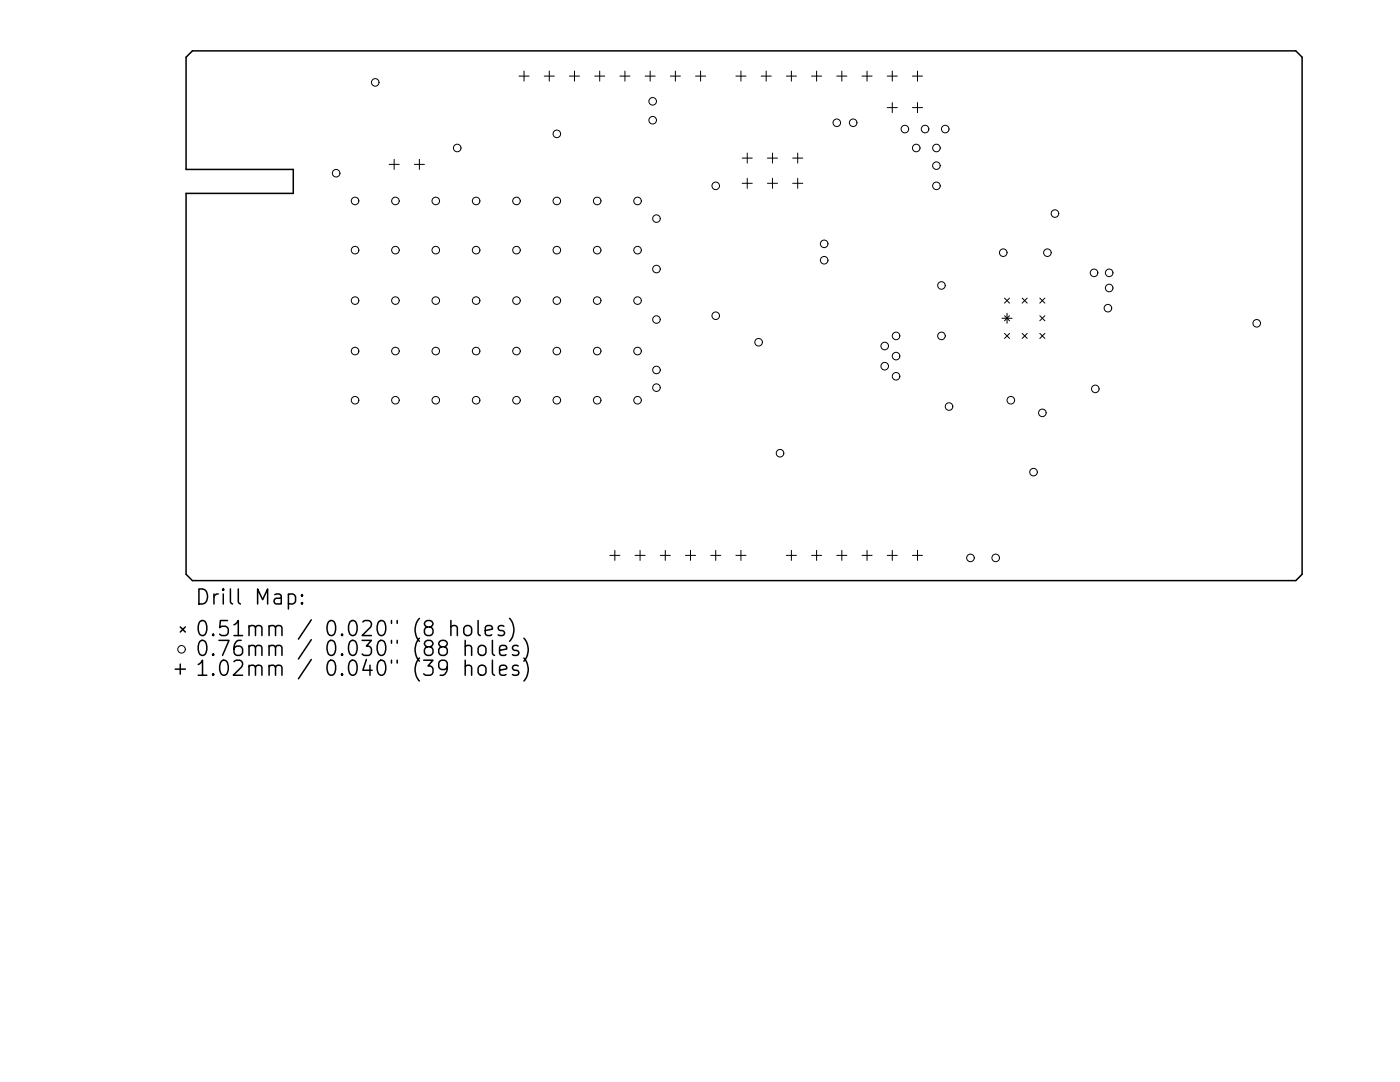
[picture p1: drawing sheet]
<svg xmlns="http://www.w3.org/2000/svg" width="279mm" height="216mm" viewBox="0 0 279 216" stroke-linecap="round" stroke-linejoin="round" font-family="sans-serif">
<g fill="none" stroke="#000" stroke-width=".3">
<path d="M37.1 11.4l1.3-1.2h220.2l1.3 1.2v103.2l-1.3 1.3h-220.2l-1.3-1.3v-76h21.4v-4.8h-21.4zM39.7 117.5h.7a1.62 1.62 0 0 1 1 1.5 1.62 1.62 0 0 1-1 1.5h-.7zM42.7 118.5v2M43.6 118.5a.77 .77 0 0 0-.9 .6M44.6 117.5l-.2 .2 .2 .1 .1-.1-.1-.2v.3M44.6 118.5v2M46 117.5v2.6l.1 .3 .3 .1M47.6 117.5v2.6l.1 .3 .3 .1M54.8 118.7l.3-.2 .9 .2 .1 .2v1.6M56.1 119.2l-.3 .2h-.7a.59 .59 0 0 0-.4 .5 .59 .59 0 0 0 .4 .6h.7l.3-.1M57.6 118.7l.8-.2 .3 .2 .3 .4v.8l-.3 .5-.3 .1-.8-.1M57.6 118.5v3"/>
<path d="M60.3 118.7l.1 .1-.1 .1-.2-.1 .2-.1v.2M35 133.5h2M36 125.1l1 1M36 132.5v2M37 125.1l-1 1M39.6 132.6l.2-.1 .6-.8v3M39.6 134.7h1.7M39.8 124.1a.72 .72 0 0 1 .8-.3 .72 .72 0 0 1 .5 .6 1.76 1.76 0 0 1-.5 2.4 .77 .77 0 0 1-.9-.6 2.56 2.56 0 0 1 .1-2.1zM39.8 128.1a.72 .72 0 0 1 .8-.3 .72 .72 0 0 1 .5 .6 1.76 1.76 0 0 1-.5 2.4 .77 .77 0 0 1-.9-.6 2.56 2.56 0 0 1 .1-2.1zM42.6 126.5l.1 .2-.1 .1-.2-.1 .2-.2v.3M42.6 130.5l.1 .1-.1 .2-.2-.2 .2-.1v.3M42.6 134.5l.1 .1-.1 .1-.2-.1 .2-.1v.2"/>
<path d="M43.7 127.8h2l-1.3 3M44.1 132a.72 .72 0 0 1 .8-.3 .72 .72 0 0 1 .5 .6 1.76 1.76 0 0 1-.6 2.4 .77 .77 0 0 1-.8-.5 2.56 2.56 0 0 1 .1-2.2zM45.4 123.8h-1.4l-.2 1.4 .5-.2h.7l.3 .1 .3 .4v.7l-.2 .3-.4 .3h-.7l-.5-.3M46.7 124.7l.3-.2 .6-.7v3M46.7 132l.4-.3h.7a.81 .81 0 0 1 .5 1.3l-1.7 1.7h1.8M46.7 126.8h1.7M48.1 127.8a1.19 1.19 0 0 0-1.4 1.3v1.1l.3 .4 .8 .2 .5-.3 .1-.3v-.7l-.3-.4-.8-.2-.3 .2-.3 .4M49.7 125.1a.75 .75 0 0 1 1.3 .1v1.6M49.7 129.1a.74 .74 0 0 1 1.3 .1v1.6M49.7 133a.75 .75 0 0 1 1.3 .2v1.5M49.7 124.8v2M49.7 128.8v2"/>
<path d="M49.7 132.7v2M51 125.2l.1-.2 .3-.2 .7 .2 .2 .2v1.6M51 129.2l.1-.3 .3-.1 .7 .1 .2 .3v1.6M51 133.2l.1-.3 .3-.2 .7 .2 .2 .3v1.5M51.4 120.5v-3l1 2.2 1-2.2v3M53.7 125.1a.74 .74 0 0 1 1.3 .1v1.6M53.7 129.1a.74 .74 0 0 1 1.3 .1v1.6M53.7 133a.74 .74 0 0 1 1.3 .2v1.5M53.7 124.8v2M53.7 128.8v2M53.7 132.7v2M55 125.2l.1-.2 .3-.2 .7 .2 .2 .2v1.6"/>
<path d="M55 129.2l.1-.3 .3-.1 .7 .1 .2 .3v1.6M55 133.2l.1-.3 .3-.2 .7 .2 .2 .3v1.5M60.3 120.2l.1 .2-.1 .1-.2-.1 .2-.2v.3M62.1 123.7l-2.5 3.8M62.1 127.6l-2.5 3.9M62.1 131.6l-2.5 3.9M65.7 124a.71 .71 0 0 1 1.1 .4 1.76 1.76 0 0 1-.5 2.4 .77 .77 0 0 1-.9-.6 2.34 2.34 0 0 1 .3-2.2zM65.7 127.9a.71 .71 0 0 1 1.1 .5 1.76 1.76 0 0 1-.5 2.4 .77 .77 0 0 1-.9-.6 2.34 2.34 0 0 1 .3-2.3zM65.7 131.9a.71 .71 0 0 1 1.1 .4 1.76 1.76 0 0 1-.5 2.4 .77 .77 0 0 1-.9-.5 2.34 2.34 0 0 1 .3-2.3zM68.3 126.5l.1 .2-.1 .1-.2-.1 .2-.2v.3M68.3 130.5l.1 .1-.1 .2-.2-.2 .2-.1v.3M68.3 134.5l.1 .1-.1 .1-.2-.1 .2-.1v.2"/>
<path d="M70 124a.71 .71 0 0 1 1.1 .4 1.76 1.76 0 0 1-.5 2.4 .77 .77 0 0 1-.9-.6 2.34 2.34 0 0 1 .3-2.2zM70 127.9a.71 .71 0 0 1 1.1 .5 1.76 1.76 0 0 1-.5 2.4 .77 .77 0 0 1-.9-.6 2.34 2.34 0 0 1 .3-2.3zM70 131.9a.71 .71 0 0 1 1.1 .4 1.76 1.76 0 0 1-.5 2.4 .77 .77 0 0 1-.9-.5 2.34 2.34 0 0 1 .3-2.3zM72.3 127.8h1.8l-1 1.1a.81 .81 0 0 1 1 .6v.7l-.3 .4-.2 .2h-.9l-.4-.3M72.4 124.1l.4-.3h.8a.81 .81 0 0 1 .4 1.3l-1.7 1.7h1.8M73.1 131.6l-.7 2.1h1.9M73.8 132.7v2M75.6 124.1a.72 .72 0 0 1 .7-.3 .72 .72 0 0 1 .5 .6 1.76 1.76 0 0 1-.5 2.4 .77 .77 0 0 1-.9-.6 2.56 2.56 0 0 1 .2-2.1zM75.6 128.1a.72 .72 0 0 1 .7-.3 .72 .72 0 0 1 .5 .6 1.76 1.76 0 0 1-.5 2.4 .77 .77 0 0 1-.9-.6 2.56 2.56 0 0 1 .2-2.1zM75.6 132a.72 .72 0 0 1 .7-.3 .72 .72 0 0 1 .5 .6 1.76 1.76 0 0 1-.5 2.4 .77 .77 0 0 1-.9-.5 2.56 2.56 0 0 1 .2-2.2zM78.1 123.8v.6M78.1 127.8v.6"/>
<path d="M78.1 131.7v.6M79.3 123.8v.6M79.3 127.8v.6M79.3 131.7v.6M83.7 123.4a3.4 3.4 0 0 0 0 4.6M83.7 127.3a3.4 3.4 0 0 0 0 4.6M83.7 131.3a3.4 3.4 0 0 0 0 4.6M84.6 131.7h1.8l-1 1.2a.82 .82 0 0 1 1 .6v.7l-.3 .4-.3 .1h-.8l-.4-.2M85.3 125.1a.65 .65 0 0 1-.6-.6 .65 .65 0 0 1 .6-.7h.5a.65 .65 0 0 1 .6 .7 .65 .65 0 0 1-.6 .6l-.8 .1-.3 .5v.5l.1 .3 .5 .3h.5l.5-.3 .1-.3v-.5l-.3-.5-.3-.1M85.3 129.1a.65 .65 0 0 1-.6-.7 .65 .65 0 0 1 .6-.6h.5a.65 .65 0 0 1 .6 .6 .65 .65 0 0 1-.6 .7h-.5l-.5 .2-.1 .3 .1 .9 .5 .3h.5l.5-.3 .1-.3v-.6l-.3-.4-.3-.1M88.1 129.1a.65 .65 0 0 1-.5-.7 .65 .65 0 0 1 .5-.6h.6a.65 .65 0 0 1 .6 .6 .65 .65 0 0 1-.6 .7h-.6l-.4 .2-.1 .3 .1 .9 .4 .3 .9-.2 .3-.4-.2-.9-.4-.2M89.3 133l-.3 .5-.3 .1-.9-.1-.2-.5v-.7l.2-.4 .9-.2 .4 .3a1.98 1.98 0 0 1-.7 2.7h-.6"/>
<path d="M90 125.1a.74 .74 0 0 1 1.3 .1v1.6M90 123.8v3M92.8 125a.81 .81 0 0 1 1.3 .4v.8a.81 .81 0 0 1-.8 .6 .81 .81 0 0 1-.7-.6v-.8zM92.8 129.1a.74 .74 0 0 1 1.3 .1v1.6M92.8 133a.75 .75 0 0 1 1.3 .2v1.5M92.8 127.8v3M92.8 131.7v3M95.4 123.8v2.6l.2 .3 .2 .1M95.6 129.1a.81 .81 0 0 1 .8-.3 .81 .81 0 0 1 .6 .5v.9a.81 .81 0 0 1-.8 .6 .81 .81 0 0 1-.8-.6v-.9zM95.7 132.9a.81 .81 0 0 1 1.3 .4v.9a.81 .81 0 0 1-.8 .6 .81 .81 0 0 1-.8-.6v-.9zM96.8 125.8l1.5-.3-.2-.5-.8-.2-.3 .2-.2 .2v1.2l.2 .3 .3 .1 .8-.1M98.3 127.8v2.5l.1 .3 .3 .2"/>
<path d="M98.3 131.7v2.6l.1 .3 .3 .1M99.7 129.8l1.4-.3-.1-.6-.9-.1-.3 .1-.1 .3v1.1l.1 .3 .3 .2 .9-.2M99.7 133.7l1.4-.2-.1-.6-.9-.2-.3 .2-.1 .3v1.1l.1 .3 .3 .1 .9-.1M100.6 125l-.8-.2-.2 .2-.2 .2 .2 .5 1 .3 .1 .2-.1 .5-.3 .1-.9-.1M101.7 123.4a3.4 3.4 0 0 1 0 4.6M103.4 128.9l-.7-.1-.3 .1-.1 .3 .1 .4 1 .3 .2 .3-.2 .4-.3 .2-.8-.2M103.4 132.9l-.7-.2-.3 .2-.1 .3 .1 .4 1 .3 .2 .3-.2 .4-.3 .1-.8-.1M104.6 127.3a3.4 3.4 0 0 1 0 4.6M104.6 131.3a3.4 3.4 0 0 1 0 4.6"/>
</g>
<g fill="none" stroke="#000" stroke-width=".2">
<path d="M103.6 15.2h2M104.6 14.2v2M108.6 15.2h2M109.6 14.2v2M113.6 15.2h2.1M114.7 14.2v2M118.7 15.2h2M119.7 14.2v2M123.7 15.2h2M124.7 14.2v2M128.7 15.2h2.1M129.8 14.2v2"/>
<path d="M133.8 15.2h2M134.8 14.2v2M138.8 15.2h2M139.8 14.2v2M146.9 15.2h2M147.9 14.2v2M151.9 15.2h2M152.9 14.2v2M156.9 15.2h2M157.9 14.2v2M162 15.2h2M163 14.2v2"/>
<path d="M167 15.2h2M168 14.2v2M172 15.2h2M173 14.2v2M177.1 15.2h2M178.1 14.2v2M182.1 15.2h2M183.1 14.2v2M77.7 32.8h2M78.7 31.8v2M82.7 32.8h2M83.7 31.8v2"/>
<path d="M148.1 31.5h2M148.1 36.6h2M149.1 30.5v2M149.1 35.6v2M153.2 31.5h2M153.2 36.6h2M154.2 30.5v2M154.2 35.6v2M158.2 31.5h2M158.2 36.6h2M159.2 30.5v2M159.2 35.6v2"/>
<path d="M177.1 21.5h2M178.1 20.5v2M182.1 21.5h2M183.1 20.5v2M200.5 59.5l1 1M201.5 59.5l-1 1M204 59.5l1 1M205 59.5l-1 1M207.5 59.5l1 1M208.5 59.5l-1 1M200 63.5h2M200.5 63l1 1"/>
<path d="M200.5 66.5l1 1M201 62.5v2M201.5 63l-1 1M201.5 66.5l-1 1M204 66.5l1 1M205 66.5l-1 1M207.5 66.5l1 1M207.5 63l1 1M208.5 63l-1 1M208.5 66.5l-1 1M121.7 110.8h2M122.7 109.8v2"/>
<path d="M126.7 110.8h2M127.7 109.8v2M131.8 110.8h2M132.8 109.8v2M136.8 110.8h2M137.8 109.8v2M141.8 110.8h2M142.8 109.8v2M146.9 110.8h2M147.9 109.8v2M156.9 110.8h2M157.9 109.8v2"/>
<path d="M162 110.8h2M163 109.8v2M167 110.8h2M168 109.8v2M172 110.8h2M173 109.8v2M177.1 110.8h2M178.1 109.8v2M182.1 110.8h2M183.1 109.8v2"/>
<circle cx="74.9" cy="16.4" r=".76"/>
<circle cx="67.1" cy="34.6" r=".76"/>
<circle cx="91.2" cy="29.5" r=".75"/>
<circle cx="111.1" cy="26.7" r=".76"/>
<circle cx="130.3" cy="20.2" r=".75"/>
<circle cx="130.3" cy="24" r=".75"/>
<circle cx="142.8" cy="37.1" r=".76"/>
<circle cx="167" cy="24.5" r=".76"/>
<circle cx="170.3" cy="24.5" r=".76"/>
<circle cx="180.6" cy="25.8" r=".76"/>
<circle cx="182.9" cy="29.5" r=".76"/>
<circle cx="184.6" cy="25.8" r=".76"/>
<circle cx="186.9" cy="37.1" r=".76"/>
<circle cx="186.9" cy="29.5" r=".76"/>
<circle cx="186.9" cy="33.1" r=".76"/>
<circle cx="188.6" cy="25.8" r=".75"/>
<circle cx="70.9" cy="60" r=".76"/>
<circle cx="70.9" cy="49.9" r=".76"/>
<circle cx="70.9" cy="40.1" r=".76"/>
<circle cx="78.9" cy="60" r=".76"/>
<circle cx="78.9" cy="49.9" r=".76"/>
<circle cx="78.9" cy="40.1" r=".76"/>
<circle cx="87" cy="60" r=".76"/>
<circle cx="87" cy="49.9" r=".76"/>
<circle cx="87" cy="40.1" r=".76"/>
<circle cx="95" cy="60" r=".76"/>
<circle cx="95" cy="49.9" r=".76"/>
<circle cx="95" cy="40.1" r=".76"/>
<circle cx="103.1" cy="60" r=".76"/>
<circle cx="103.1" cy="49.9" r=".75"/>
<circle cx="103.1" cy="40.1" r=".75"/>
<circle cx="111.1" cy="60" r=".76"/>
<circle cx="111.1" cy="49.9" r=".75"/>
<circle cx="111.1" cy="40.1" r=".75"/>
<circle cx="119.2" cy="60" r=".76"/>
<circle cx="119.2" cy="49.9" r=".75"/>
<circle cx="119.2" cy="40.1" r=".75"/>
<circle cx="127.2" cy="60" r=".75"/>
<circle cx="127.2" cy="49.9" r=".75"/>
<circle cx="127.2" cy="40.1" r=".75"/>
<circle cx="131" cy="53.7" r=".76"/>
<circle cx="131" cy="43.6" r=".76"/>
<circle cx="164.5" cy="48.7" r=".76"/>
<circle cx="164.5" cy="51.9" r=".75"/>
<circle cx="187.9" cy="57" r=".76"/>
<circle cx="200.2" cy="50.4" r=".76"/>
<circle cx="209" cy="50.4" r=".75"/>
<circle cx="210.5" cy="42.6" r=".76"/>
<circle cx="218.3" cy="54.4" r=".75"/>
<circle cx="221.4" cy="54.4" r=".76"/>
<circle cx="221.4" cy="57.5" r=".76"/>
<circle cx="70.9" cy="70" r=".76"/>
<circle cx="70.9" cy="79.9" r=".76"/>
<circle cx="78.9" cy="70" r=".76"/>
<circle cx="78.9" cy="79.9" r=".76"/>
<circle cx="87" cy="70" r=".76"/>
<circle cx="87" cy="79.9" r=".76"/>
<circle cx="95" cy="70" r=".76"/>
<circle cx="95" cy="79.9" r=".76"/>
<circle cx="103.1" cy="70" r=".76"/>
<circle cx="103.1" cy="79.9" r=".76"/>
<circle cx="111.1" cy="70" r=".76"/>
<circle cx="111.1" cy="79.9" r=".76"/>
<circle cx="119.2" cy="70" r=".76"/>
<circle cx="119.2" cy="79.9" r=".76"/>
<circle cx="127.2" cy="70" r=".76"/>
<circle cx="127.2" cy="79.9" r=".76"/>
<circle cx="131" cy="63.8" r=".76"/>
<circle cx="131" cy="77.3" r=".76"/>
<circle cx="131" cy="73.8" r=".75"/>
<circle cx="142.8" cy="63" r=".76"/>
<circle cx="151.4" cy="68.3" r=".76"/>
<circle cx="176.6" cy="69" r=".76"/>
<circle cx="176.6" cy="73.1" r=".75"/>
<circle cx="178.8" cy="67" r=".76"/>
<circle cx="178.8" cy="75.1" r=".76"/>
<circle cx="178.8" cy="71.1" r=".76"/>
<circle cx="187.9" cy="67" r=".76"/>
<circle cx="201.7" cy="79.9" r=".76"/>
<circle cx="218.6" cy="77.6" r=".76"/>
<circle cx="221.1" cy="61.5" r=".76"/>
<circle cx="250.8" cy="64.5" r=".75"/>
<circle cx="155.7" cy="90.4" r=".76"/>
<circle cx="189.4" cy="81.1" r=".76"/>
<circle cx="206.3" cy="94.2" r=".75"/>
<circle cx="208" cy="82.4" r=".76"/>
<circle cx="193.7" cy="111.3" r=".76"/>
<circle cx="198.7" cy="111.3" r=".76"/>
<circle cx="36.2" cy="129.6" r=".75"/>
</g>
</svg>
